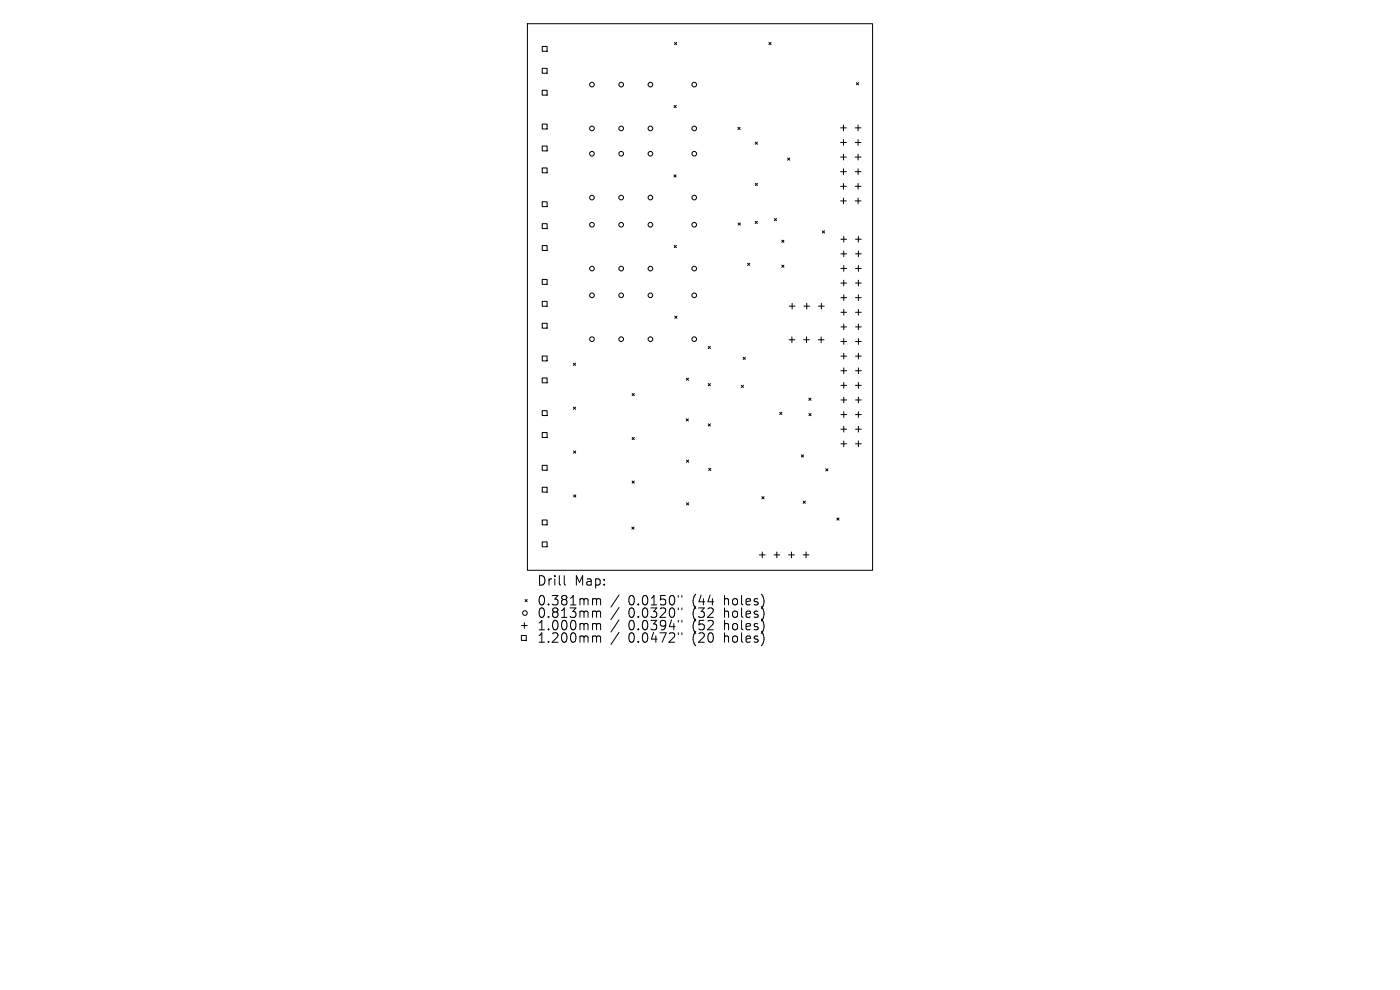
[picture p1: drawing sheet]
<svg xmlns="http://www.w3.org/2000/svg" width="297mm" height="210mm" viewBox="0 0 297 210" stroke-linecap="round" stroke-linejoin="round" font-family="sans-serif">
<defs><g id="words">
<g font-size="2.8">
<text x="113.9" y="124.5">Drill</text>
<text x="121.9" y="124.5">Map:</text>
<text x="113.9" y="128.7">0.381mm</text>
<text x="113.9" y="131.3">0.813mm</text>
<text x="133.3" y="128.7">0.0150&quot;</text>
<text x="133.3" y="131.3">0.0320&quot;</text>
<text x="147" y="128.7">(44</text>
<text x="147" y="131.3">(32</text>
<text x="153.9" y="128.7">holes)</text>
<text x="153.9" y="131.3">holes)</text>
<text x="113.9" y="134">1.000mm</text>
<text x="113.9" y="136.6">1.200mm</text>
<text x="133.3" y="134">0.0394&quot;</text>
<text x="133.3" y="136.6">0.0472&quot;</text>
<text x="147" y="134">(52</text>
<text x="147" y="136.6">(20</text>
<text x="153.9" y="134">holes)</text>
<text x="153.9" y="136.6">holes)</text>
</g>
</g></defs>
<g fill="none" stroke="#000" stroke-width=".21">
<path d="M111.9 5h73.2v116h-73.2zM115 9.8h1.1v1.1h-1.1zM115 14.5h1.1v1h-1.1zM115 19.1h1.1v1.1h-1.1zM143.1 9l.5 .5M143.6 9l-.5 .5M163.1 9l.5 .5M163.6 9l-.5 .5M181.7 17.5l.4 .5M182.1 17.5l-.4 .5M115 26.3h1.1v1.1h-1.1zM115 31h1.1v1h-1.1z"/>
<path d="M115 35.6h1.1v1.1h-1.1zM143 37.1l.4 .5M143 22.4l.5 .4M143.4 37.1l-.4 .5M143.5 22.4l-.5 .4M156.5 27l.5 .5M157 27l-.5 .5M160.2 30.1l.5 .5M160.2 38.9l.5 .5M160.7 30.1l-.5 .5M160.7 38.9l-.5 .5M167.1 33.5l.4 .5"/>
<path d="M167.5 33.5l-.4 .5M178.3 27.1h1.2M178.3 30.2h1.2M178.3 33.3h1.2M178.3 36.4h1.2M178.3 39.5h1.2M178.9 26.5v1.2M178.9 29.6v1.2M178.9 32.7v1.2M178.9 35.8v1.2M178.9 38.9v1.2M181.4 27.1h1.2"/>
<path d="M181.4 30.2h1.2M181.4 33.3h1.2M181.4 36.4h1.2M181.4 39.5h1.2M182 26.5v1.2M182 29.6v1.2M182 32.7v1.2M182 35.8v1.2M182 38.9v1.2M115 42.8h1.1v1h-1.1zM115 47.5h1.1v1h-1.1zM115 52.1h1.1v1h-1.1z"/>
<path d="M115 59.3h1.1v1h-1.1zM143 52.1l.5 .4M143.5 52.1l-.5 .4M156.6 47.3l.5 .5M157.1 47.3l-.5 .5M158.6 55.8l.5 .5M159.1 55.8l-.5 .5M160.2 46.9l.5 .5M160.7 46.9l-.5 .5M164.3 46.4l.4 .4M164.7 46.4l-.4 .4M165.8 50.9l.5 .5"/>
<path d="M165.8 56.2l.5 .5M166.3 50.9l-.5 .5M166.3 56.2l-.5 .5M174.5 49l.4 .4M174.9 49l-.4 .4M178.3 42.6h1.2M178.4 50.7h1.2M178.4 53.8h1.2M178.4 56.9h1.2M178.9 42v1.2M179 50.1v1.3M179 53.2v1.3"/>
<path d="M179 56.3v1.3M179 59.4v1.3M181.4 42.6h1.2M181.5 50.7h1.2M181.5 53.8h1.2M181.5 56.9h1.2M182 42v1.2M182.1 50.1v1.3M182.1 53.2v1.3M182.1 56.3v1.3M182.1 59.4v1.3M115 63.9h1.1v1.1h-1.1z"/>
<path d="M115 68.6h1.1v1h-1.1zM115 75.5h1.1v1.1h-1.1zM121.6 77l.5 .5M122.1 77l-.5 .5M143.2 67.1l.4 .4M143.6 67.1l-.4 .4M150.2 73.5l.5 .4M150.7 73.5l-.5 .4M157.7 75.8l.4 .4M158.1 75.8l-.4 .4M167.4 72.1h1.2M167.4 64.9h1.3"/>
<path d="M168 71.5v1.2M168 64.3v1.3M170.5 72.1h1.2M170.5 64.9h1.3M171.1 71.5v1.2M171.1 64.3v1.3M173.6 72.1h1.2M173.6 64.9h1.3M174.2 71.5v1.2M174.2 64.3v1.3M178.4 60h1.2M178.4 63.1h1.2"/>
<path d="M178.4 66.2h1.2M178.4 69.3h1.2M178.4 72.4h1.2M178.4 75.5h1.2M178.4 78.6h1.2M179 62.5v1.3M179 65.6v1.3M179 68.7v1.3M179 71.8v1.3M179 74.9v1.3M179 78v1.3M181.5 60h1.2"/>
<path d="M181.5 63.1h1.2M181.5 66.2h1.2M181.5 69.3h1.2M181.5 72.4h1.2M181.5 75.5h1.2M181.5 78.6h1.2M182.1 62.5v1.3M182.1 65.6v1.3M182.1 68.7v1.3M182.1 71.8v1.3M182.1 74.9v1.3M182.1 78v1.3"/>
<path d="M115 80.2h1.1v1h-1.1zM115 87.1h1.1v1.1h-1.1zM115 91.8h1.1v1h-1.1zM115 98.7h1.1v1h-1.1zM121.6 86.4l.5 .4M121.7 95.7l.4 .4M122.1 86.4l-.5 .4M122.1 95.7l-.4 .4M134.1 83.5l.5 .4M134.1 92.8l.5 .5M134.6 83.5l-.5 .4M134.6 92.8l-.5 .5"/>
<path d="M145.6 88.8l.4 .5M145.6 80.2l.5 .5M145.6 97.6l.5 .5M146 88.8l-.4 .5M146.1 80.2l-.5 .5M146.1 97.6l-.5 .5M150.2 81.4l.5 .4M150.2 89.9l.5 .5M150.3 99.3l.5 .5M150.7 81.4l-.5 .4M150.7 89.9l-.5 .5M150.8 99.3l-.5 .5"/>
<path d="M157.3 81.7l.4 .5M157.7 81.7l-.4 .5M165.4 87.5l.5 .4M165.9 87.5l-.5 .4M170 96.5l.5 .5M170.5 96.5l-.5 .5M171.6 84.5l.4 .4M171.6 87.7l.5 .5M172 84.5l-.4 .4M172.1 87.7l-.5 .5M175.2 99.4l.4 .5M175.6 99.4l-.4 .5"/>
<path d="M178.4 81.7h1.2M178.4 84.8h1.2M178.4 87.9h1.2M178.4 91h1.2M178.4 94.1h1.2M179 81.1v1.3M179 84.2v1.3M179 87.3v1.3M179 90.4v1.3M179 93.5v1.3M181.5 81.7h1.2M181.5 84.8h1.2"/>
<path d="M181.5 87.9h1.2M181.5 91h1.2M181.5 94.1h1.2M182.1 81.1v1.3M182.1 84.2v1.3M182.1 87.3v1.3M182.1 90.4v1.3M182.1 93.5v1.3M115 103.4h1.1v1h-1.1zM115 110.3h1.1v1h-1.1zM115 115h1.1v1h-1.1zM121.7 105l.5 .4"/>
<path d="M122.2 105l-.5 .4M134 111.8l.5 .5M134.1 102l.5 .5M134.5 111.8l-.5 .5M134.6 102l-.5 .5M145.6 106.7l.5 .4M146.1 106.7l-.5 .4M161.1 117.7h1.2M161.6 105.4l.5 .4M161.7 117.1v1.2M162.1 105.4l-.5 .4M164.2 117.7h1.2"/>
<path d="M164.8 117.1v1.2M167.3 117.7h1.2M167.9 117.1v1.2M170.4 106.3l.4 .5M170.4 117.7h1.2M170.8 106.3l-.4 .5M171 117.1v1.2M177.5 109.9l.5 .4M178 109.9l-.5 .4M110.6 134.8h1v1h-1zM110.6 132.7h1.3M111.2 132.1v1.2"/>
<path d="M111.4 127.2l.5 .4M111.9 127.2l-.5 .4M119.7 122.1v1.7l.3 .3M126 127h.3l.3 .3M126 129.6l.5 .1 .1 .2M126 132.3h.3l.3 .3M126 134.9l.5 .1 .1 .2M126.6 127.3l.2-.3 .5 .1 .1 1.2M126.6 127.3v1M126.6 129.9v1.1M126.6 132.6v1M126.6 135.2v1"/>
<path d="M126.6 129.9l.2-.3 .5 .1 .1 1.3M126.6 132.6l.2-.3 .5 .1 .1 1.2M126.6 135.2l.2-.3 .5 .1 .1 1.2M131.3 126.2l-1.7 2.6M131.3 128.9l-1.7 2.5M131.3 131.5l-1.7 2.6M131.3 134.1l-1.7 2.6M143.9 126.3v.4M143.9 129v.3M143.9 131.6v.4M143.9 134.2v.4M144.7 126.3v.4"/>
<path d="M144.7 129v.3M144.7 131.6v.4M144.7 134.2v.4"/>
<circle cx="125.6" cy="17.9" r=".5"/>
<circle cx="131.8" cy="17.9" r=".5"/>
<circle cx="138" cy="17.9" r=".5"/>
<circle cx="147.3" cy="17.9" r=".5"/>
<circle cx="125.6" cy="27.2" r=".5"/>
<circle cx="125.6" cy="32.6" r=".5"/>
<circle cx="131.8" cy="27.2" r=".5"/>
<circle cx="131.8" cy="32.6" r=".5"/>
<circle cx="138" cy="27.2" r=".5"/>
<circle cx="138" cy="32.6" r=".5"/>
<circle cx="147.3" cy="27.2" r=".5"/>
<circle cx="147.3" cy="32.6" r=".5"/>
<circle cx="125.6" cy="47.7" r=".5"/>
<circle cx="125.6" cy="57" r=".5"/>
<circle cx="125.6" cy="41.9" r=".5"/>
<circle cx="131.8" cy="47.7" r=".5"/>
<circle cx="131.8" cy="57" r=".5"/>
<circle cx="131.8" cy="41.9" r=".5"/>
<circle cx="138" cy="47.7" r=".5"/>
<circle cx="138" cy="57" r=".5"/>
<circle cx="138" cy="41.9" r=".5"/>
<circle cx="147.3" cy="47.7" r=".5"/>
<circle cx="147.3" cy="57" r=".5"/>
<circle cx="147.3" cy="41.9" r=".5"/>
<circle cx="125.6" cy="62.6" r=".5"/>
<circle cx="125.6" cy="71.9" r=".5"/>
<circle cx="131.8" cy="62.6" r=".5"/>
<circle cx="131.8" cy="71.9" r=".5"/>
<circle cx="138" cy="62.6" r=".5"/>
<circle cx="138" cy="71.9" r=".5"/>
<circle cx="147.3" cy="62.6" r=".5"/>
<circle cx="147.3" cy="71.9" r=".5"/>
<circle cx="111.4" cy="130" r=".5"/>
</g>
<use href="#words"/>
</svg>
